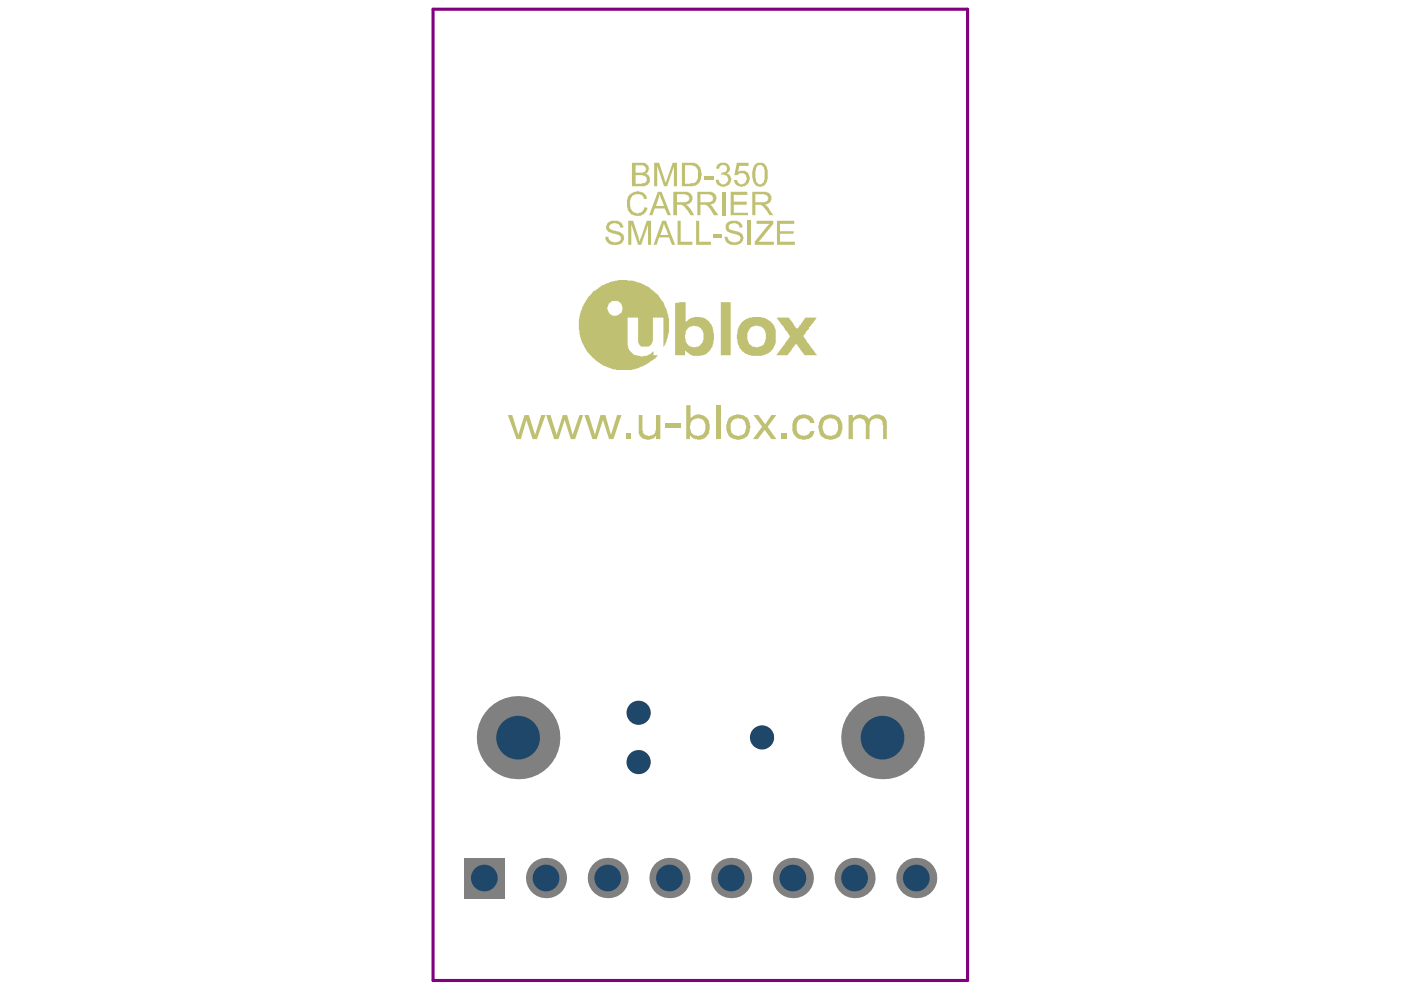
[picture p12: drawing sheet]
<svg xmlns="http://www.w3.org/2000/svg" width="297mm" height="210mm" viewBox="0 0 297 210" stroke-linecap="round" stroke-linejoin="round" font-family="sans-serif">
<g fill="#c0c073">
<path d="M138.7 34.5h1l1.5 4.3 1.4-4.3h.9v5h-.6v-4.2l-1.5 4.2h-.6l-1.5-4.3v4.3h-.6z"/>
<path d="M149.3 37.4h2v.6h-2z"/>
<path d="M152 35a1.75 1.75 0 0 1 2.7 .2 1.17 1.17 0 0 1-.6 1.5l.2 .2a1.29 1.29 0 0 1 .6 1.7 1.67 1.67 0 0 1-1.6 1 1.67 1.67 0 0 1-1.5-1.2v-.2l.5-.2 .1 .2a.92 .92 0 0 0 .9 .9 .92 .92 0 0 0 1-.8h.1a1.13 1.13 0 0 0-1.2-1.3l-.2 .1v-.5l.5-.1a.67 .67 0 0 0 .6-.8l-.1-.5-.7-.3-.2 .1a.46 .46 0 0 0-.5 .6h-.2v.2l-.6-.1z"/>
<path d="M156.2 34.5h2.5v.7h-2l-.2 1.3a1.52 1.52 0 0 1 1.8 0 1.52 1.52 0 0 1 .5 1.7v.1a1.64 1.64 0 0 1-2.6 .9l-.4-.2-.2-.8h.6l.2 .4h.1a.7 .7 0 0 0 .8 .5h.1a1.32 1.32 0 0 0 .7-2l-.2-.2-.5-.2a.93 .93 0 0 0-1 .4h-.7z"/>
<path d="M133.2 41.6a2.49 2.49 0 0 1 3.4-.5l.4 .3 .3 .7-.7 .1-.1-.2a1.32 1.32 0 0 0-2-.7l-.3 .1a2.35 2.35 0 0 0-.5 2.8l.2 .1a1.47 1.47 0 0 0 1.4 .9 1.67 1.67 0 0 0 1.3-1.3l.7 .2-.3 .7a2.23 2.23 0 0 1-3 .7 2.36 2.36 0 0 1-1.1-1.8v-1.3z"/>
<path d="M153.1 40.7h.6v4.9h-.6z"/>
<path d="M154.9 40.7h3.5v.6h-2.8v1.5h2.7v.6h-2.7v1.7h3v.5h-3.7z"/>
<path d="M128.7 47.3a2.2 2.2 0 0 1 1.7-.5 1.61 1.61 0 0 1 1.7 1.3v.1h-.6a1.17 1.17 0 0 0-1.3-.9l-.7 .2-.1 .2a.48 .48 0 0 0-.2 .6 .48 .48 0 0 0 .5 .3v.2l.4 .1a2.61 2.61 0 0 1 1.9 .8h.1a1.56 1.56 0 0 1-1.5 2.2h-.2a1.83 1.83 0 0 1-2-1.6v-.1h.6v.3a1.58 1.58 0 0 0 2.1 .8 .74 .74 0 0 0 .5-.8 .74 .74 0 0 0-.6-.7l-.7-.2a2.39 2.39 0 0 1-1.7-1v-.1a.81 .81 0 0 1 .1-1z"/>
<path d="M133.2 46.8h1l1.4 4.3h.1v-.4h.1l1.3-3.9h.9v5.1h-.6v-4.2l-1.5 4.2h-.6l-1.4-4.3v4.3h-.7z"/>
<path d="M143.7 46.8h.6v4.5h2.5v.6h-3.1z"/>
<path d="M147.6 46.8h.6v4.5h2.5v.6h-3.1z"/>
<path d="M151.3 49.7h1.8v.6h-1.8z"/>
<path d="M154.1 47.2a3.1 3.1 0 0 1 2.5-.3l.8 .8v.5h-.7v-.1a1.2 1.2 0 0 0-1.9-.5 .64 .64 0 0 0-.3 .7 .64 .64 0 0 0 .7 .5l.2 .1a2.93 2.93 0 0 1 2 .8l.1 .2a1.42 1.42 0 0 1-1 1.9v.1h-.3a2.09 2.09 0 0 1-2.5-1l-.1-.7h.7a1.33 1.33 0 0 0 1.4 1.2l.5-.1a.5 .5 0 0 0 .7-.6l.1-.1a.92 .92 0 0 0-.8-.8v-.1l-.8-.1a1.84 1.84 0 0 1-1.5-1.1v-.9h.1z"/>
<path d="M158.6 46.8h.6v5.1h-.6z"/>
<path d="M160.4 46.8h3.5v.7l-3.1 3.8h3.3v.6h-4.1v-.6l3.2-3.8h-2.8z"/>
<path d="M164.7 46.8h3.7v.7h-3v1.5h2.9v.6h-2.9v1.7h3.1v.6h-3.8z"/>
<path d="M107.7 88h.9l1.3 4.2 1.3-4.2h.9l1.3 4.2 1.3-4.2h1l-1.9 5.1h-.9l-1.3-4.1-1.2 4.1h-.9z"/>
<path d="M115.8 88h.9l1.3 4.2 1.3-4.2h.9l1.2 4.2 1.5-4.2h.7l-1.7 5.1h-.9l-1.3-4.1-1.3 4.1h-.9z"/>
<path d="M123.9 88h.9l1.3 4.2 1.2-4.2h1.1l1.1 4.2 1.3-4.2h1l-1.7 5.1h-1l-1.3-4.1-1.3 4.1h-.9z"/>
<path d="M132.7 91.9h1v1.2h-1z"/>
<path d="M135.4 88h.8v3a1.33 1.33 0 0 0 1.4 1.4l.2-.1a1.11 1.11 0 0 0 1.2-1l.1-.2v-3.1h.9v5.1h-.9v-.7h-.1a1.2 1.2 0 0 1-1.1 .7l-.1 .1a2.16 2.16 0 0 1-2.2-1l-.2-.3z"/>
<path d="M141 89.8h3.3v.9h-3.3z"/>
<path d="M151.8 85.9h.9v7.2h-.9z"/>
<path d="M159.8 88h1l1.4 2 1.4-2h1l-1.8 2.5 1.8 2.6h-1l-1.5-2-1.4 2h-1.1l2-2.6z"/>
<path d="M165.6 91.9h1.2v1.2h-1.2z"/>
<path d="M168.4 88.8l.1-.1a2.57 2.57 0 0 1 3.9 .2l.3 .8h-.9a1.35 1.35 0 0 0-1.8-.9h-.2a1.5 1.5 0 0 0-.9 1.6v.3a1.51 1.51 0 0 0 1.1 1.7 1.51 1.51 0 0 0 1.8-.9v-.1h.9a1.79 1.79 0 0 1-1.7 1.7l-.6 .1a2.6 2.6 0 0 1-2.4-1.8v-.3a4.2 4.2 0 0 1 .4-2.3z"/>
<path d="M179.9 88h.9v.7a2.05 2.05 0 0 1 3.4 .2 2.08 2.08 0 0 1 3.6-.1v.1a1.09 1.09 0 0 1 .2 1.2v3h-.8v-3l-.1-.1a.95 .95 0 0 0-1-1.2 1.21 1.21 0 0 0-1.6 1.2l-.1 .1v3h-.8v-3a1.42 1.42 0 0 0-.9-1.3 1.42 1.42 0 0 0-1.5 .2l-.4 .6v3.5h-.9z"/>
<path d="M134.8 35v1.6h1.5v-.1l.4-.2a.8 .8 0 0 0 .1-.8 .8 .8 0 0 0-.7-.5zM134.8 37.1v1.9h1.3v-.2a.79 .79 0 0 0 1-.9v-.2l-.4-.4zM134 34.5h2.2a1.24 1.24 0 0 1 1.3 .9 1.24 1.24 0 0 1-.6 1.5 1.2 1.2 0 0 1 .9 1.5l-.2 .3a1.46 1.46 0 0 1-1.5 .8h-2.1z"/>
<path d="M145.2 35v4h1.2v-.2h.3a1.15 1.15 0 0 0 1.2-.9l.1-.5a1.89 1.89 0 0 0-.7-2.1l-.5-.3zM144.6 34.5h1.9a1.91 1.91 0 0 1 2 1.2l.1 .4a2.9 2.9 0 0 1-.1 2.1l-.3 .6a2.64 2.64 0 0 1-1.8 .7h-1.8z"/>
<path d="M160.4 35.3l-.2 .9v.9a2.86 2.86 0 0 0 .5 1.9 .81 .81 0 0 0 1-.2 2.7 2.7 0 0 0 .4-2.1 1.74 1.74 0 0 0-.6-1.7l-.4-.1v.1h-.4zM159.9 35l.1-.1a1.73 1.73 0 0 1 2.2 0l.2 .3a4.2 4.2 0 0 1 .4 2.6l-.2 .4a1.58 1.58 0 0 1-1.7 1.4l-.1-.1a.91 .91 0 0 1-.9-.8h-.1l-.2-.4v-.5h-.1v-1.6z"/>
<path d="M139.7 41.3v.5l-.6 1.9h1.7l-.5-1.5h-.2l-.2-1zM139.5 40.7h.8l1.9 4.9h-.6l-.7-1.4h-2.1l-.5 1.4h-.7z"/>
<path d="M143.5 41.2v1.7h1.7a.88 .88 0 0 0 .8-.5 .88 .88 0 0 0-.1-1l-.5-.1v-.1zM142.7 40.7h2.7a1.39 1.39 0 0 1 1.4 1.7 1.89 1.89 0 0 1-1.4 1l.4 .1 .3 .4 1.1 1.7h-.8l-1-1.5-.8-.7h-1.1v2.2h-.8z"/>
<path d="M148.5 41.2v1.7h1.8a.88 .88 0 0 0 .8-.5 .88 .88 0 0 0-.1-1l-.7-.2zM147.9 40.7h3v.1h.4l.3 .4a1.45 1.45 0 0 1-1 2.2h-.1l.1 .1a.65 .65 0 0 1 .7 .7l1 1.4h-.9l-.7-1a1.77 1.77 0 0 0-1.3-1.2h-.9v2.2h-.6z"/>
<path d="M160.2 41.2v1.7h1.8a.92 .92 0 0 0 .8-1.3l-.3-.3h-.4v-.1zM159.5 40.7h2.4a1.36 1.36 0 0 1 1.5 .9h.2a1.38 1.38 0 0 1-.7 1.5l-.8 .3 .4 .1 .4 .4 1 1.7h-.7l-.8-1a1.77 1.77 0 0 0-1.3-1.2h-.9v2.2h-.7z"/>
<path d="M140.8 47.3l-.8 2.5h1.7l-.5-1.4h-.2zM140.4 46.8h.8l1.9 5.1h-.6l-.7-1.6h-2.1l-.5 1.6h-.6z"/>
<path d="M129 64.5l-.1 .4a1.57 1.57 0 0 0 1.8 2l.1-.1a1.48 1.48 0 0 0 1-2.2v-.1a1.74 1.74 0 0 0-2.4-.4zM145.6 69.8a3.1 3.1 0 0 0 0 3l.2 .2a1.97 1.97 0 0 0 2.2 .4 1.97 1.97 0 0 0 1.2-2v-.7a1.91 1.91 0 0 0-2.5-1.5l-.7 .2zM159.1 69.4a3.2 3.2 0 0 0-.3 3.6h.2a1.89 1.89 0 0 0 3.1-.4 2.56 2.56 0 0 0-.6-3.3l-1.3-.3zM125.5 62.1h.1a9.9 9.9 0 0 1 3.1-2.1l2.4-.6h1.8l.2 .1h1l1.8 .5 .3 .3 .5 .1v.1a8.8 8.8 0 0 1 3.3 2.8l.7 .8 .5 1.3a10.6 10.6 0 0 1-.2 7.7l-.3 .5v-6.3h-2.3v3.6a2.64 2.64 0 0 1-.6 2.5l-.9 .1a1.27 1.27 0 0 1-1.6-1.6v-4.6h-2.2v4.2a5.3 5.3 0 0 0 .4 2.8l.4 .4a1.96 1.96 0 0 0 1.5 .7 3.2 3.2 0 0 0 3.2-.9v.8h.9l-.9 .9a11.9 11.9 0 0 1-3.7 2l-.9 .3h-1.1a8.2 8.2 0 0 1-3.9-.6l-.5-.2a9.4 9.4 0 0 1-4.6-13.4l.8-1.3zM164.7 67.3h2.5l1.7 2.4 .5-.4 .2-.4 .2-.1v-.3l.9-1.2h2.4l-2.5 3.6a.42 .42 0 0 0-.2 .4 .42 .42 0 0 0 .2 .4l.5 .9 2.1 2.7h-2.6l-1.8-2.5-1.8 2.5h-2.4l2.9-3.9-.7-1.2-.2-.1-.2-.4-1.5-2zM152.8 64.1h2.1v11.2h-2.1zM157.3 68.3a4.9 4.9 0 0 1 2.7-1.1h1.3l.2 .1a3.5 3.5 0 0 1 3 4.4v.3a3.5 3.5 0 0 1-1.6 2.9 5.1 5.1 0 0 1-5.6-.5l-.4-.5a4.9 4.9 0 0 1 .2-5.4zM143.1 64.3l1-.2h1.3v4.2l.4-.3a3.3 3.3 0 0 1 4.3 0l.8 .8 .1 .5a5.5 5.5 0 0 1-.1 4.4 3.4 3.4 0 0 1-3.4 1.7l-1-.1-1.1-.9h-.2v.9h-2.1z"/>
<path d="M146.7 89.2v.1a2.23 2.23 0 0 0-.2 2.4l.2 .1a1.53 1.53 0 0 0 1.8 .5l.3-.1a2.04 2.04 0 0 0 .5-2.8 .93 .93 0 0 0-1.1-.6l-.5-.1v.1h-.4zM145.5 85.9h.9v2.9a2.18 2.18 0 0 1 3.8 .4 2.92 2.92 0 0 1-.6 3.5v.1a2.43 2.43 0 0 1-3.2-.4l-.1-.1v.8h-.8z"/>
<path d="M155.2 89.3a3.1 3.1 0 0 0 0 2.5l.4 .4 .5 .1a1.67 1.67 0 0 0 1.8-.6 2.78 2.78 0 0 0 0-2.4h-.1a1.53 1.53 0 0 0-1.8-.5l-.4 .1zM154.4 88.8a2.87 2.87 0 0 1 4.3 .1l.3 .8a3.2 3.2 0 0 1-.8 3 2.64 2.64 0 0 1-3.7-.4 2.39 2.39 0 0 1-.4-2.5z"/>
<path d="M174.7 89.3v.1a2.78 2.78 0 0 0 0 2.4h.1a1.53 1.53 0 0 0 1.8 .5l.3-.1a2.04 2.04 0 0 0 .5-2.8 .93 .93 0 0 0-1-.6l-.5-.1v.1h-.4zM174 88.8a2.62 2.62 0 0 1 4.3 .4 3.2 3.2 0 0 1-.5 3.5l-.4 .1a2.64 2.64 0 0 1-3.1-.2h-.1a3.9 3.9 0 0 1-.6-2.9z"/>
</g>
<circle cx="161.6" cy="156.4" r="2.33" fill="#808080"/>
<circle cx="161.6" cy="156.4" r="2.56" fill="#1f4769"/>
<circle cx="135.4" cy="151.1" r="2.33" fill="#808080"/>
<circle cx="135.4" cy="151.1" r="2.56" fill="#1f4769"/>
<circle cx="135.4" cy="161.6" r="2.33" fill="#808080"/>
<circle cx="135.4" cy="161.6" r="2.56" fill="#1f4769"/>
<circle cx="109.8" cy="156.4" r="8.8" fill="#808080"/>
<circle cx="109.8" cy="156.4" r="4.6" fill="#1f4769"/>
<circle cx="181.2" cy="186.2" r="4.3" fill="#808080"/>
<circle cx="181.2" cy="186.2" r="2.83" fill="#1f4769"/>
<circle cx="128.9" cy="186.2" r="4.3" fill="#808080"/>
<circle cx="128.9" cy="186.2" r="2.83" fill="#1f4769"/>
<path d="M98.4 181.9h8.5v8.5h-8.5z" fill-rule="evenodd" fill="#808080"/>
<circle cx="102.7" cy="186.2" r="2.83" fill="#1f4769"/>
<circle cx="115.8" cy="186.2" r="4.3" fill="#808080"/>
<circle cx="115.8" cy="186.2" r="2.83" fill="#1f4769"/>
<circle cx="141.9" cy="186.2" r="4.3" fill="#808080"/>
<circle cx="141.9" cy="186.2" r="2.83" fill="#1f4769"/>
<circle cx="155" cy="186.2" r="4.3" fill="#808080"/>
<circle cx="155" cy="186.2" r="2.83" fill="#1f4769"/>
<circle cx="168.1" cy="186.2" r="4.3" fill="#808080"/>
<circle cx="168.1" cy="186.2" r="2.83" fill="#1f4769"/>
<circle cx="187.1" cy="156.4" r="8.8" fill="#808080"/>
<circle cx="187.1" cy="156.4" r="4.6" fill="#1f4769"/>
<circle cx="194.3" cy="186.2" r="4.3" fill="#808080"/>
<circle cx="194.3" cy="186.2" r="2.83" fill="#1f4769"/>
<path d="M91.8 2h113.3v205.9h-113.3z" fill="none" stroke="#800080" stroke-width=".66"/>
</svg>
